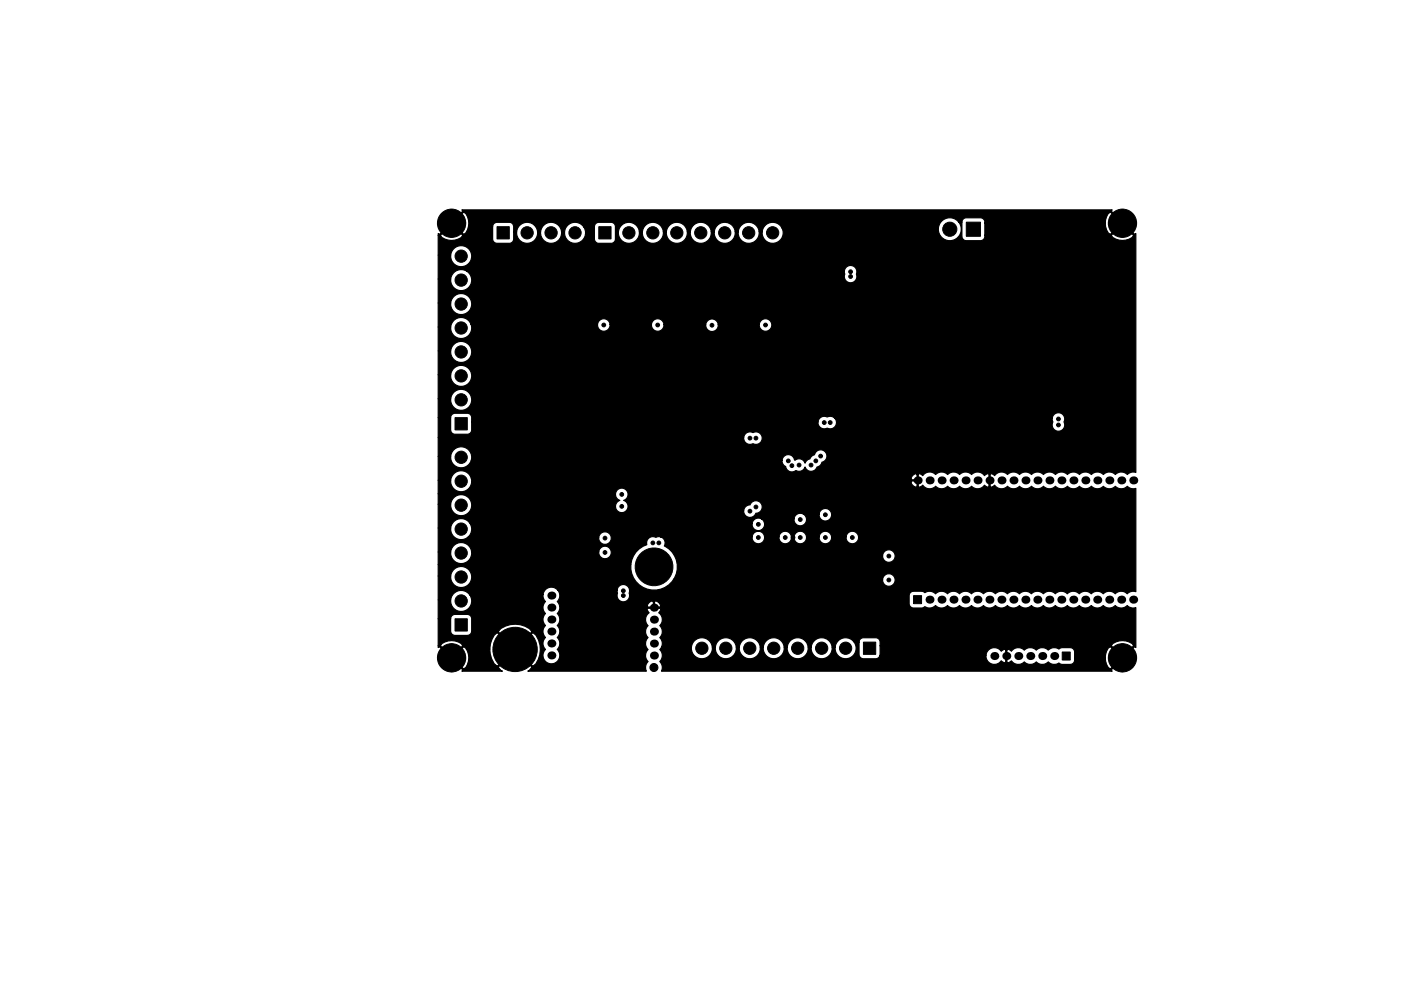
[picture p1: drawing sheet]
<svg xmlns="http://www.w3.org/2000/svg" width="297mm" height="210mm" viewBox="0 0 297 210" stroke-linecap="round" stroke-linejoin="round" font-family="sans-serif">
<g fill="#000">
<circle cx="194.6" cy="101.9" r=".85"/>
<circle cx="197.1" cy="101.9" r=".85"/>
<circle cx="199.6" cy="101.9" r=".85"/>
<circle cx="202.2" cy="101.9" r=".85"/>
<circle cx="204.7" cy="101.9" r=".85"/>
<circle cx="207.3" cy="101.9" r=".85"/>
<circle cx="209.8" cy="101.9" r=".85"/>
<circle cx="212.3" cy="101.9" r=".85"/>
<circle cx="214.9" cy="101.9" r=".85"/>
<circle cx="217.4" cy="101.9" r=".85"/>
<circle cx="220" cy="101.9" r=".85"/>
<circle cx="222.5" cy="101.9" r=".85"/>
<circle cx="225" cy="101.9" r=".85"/>
<circle cx="227.6" cy="101.9" r=".85"/>
<circle cx="230.1" cy="101.9" r=".85"/>
<circle cx="232.7" cy="101.9" r=".85"/>
<circle cx="235.2" cy="101.9" r=".85"/>
<circle cx="237.7" cy="101.9" r=".85"/>
<circle cx="240.3" cy="101.9" r=".85"/>
<circle cx="116.9" cy="131.4" r=".85"/>
<circle cx="116.9" cy="136.5" r=".85"/>
<circle cx="116.9" cy="139.1" r=".85"/>
<circle cx="116.9" cy="126.4" r=".85"/>
<circle cx="116.9" cy="128.9" r=".85"/>
<circle cx="116.9" cy="134" r=".85"/>
<circle cx="138.6" cy="131.5" r=".85"/>
<circle cx="138.6" cy="134" r=".85"/>
<circle cx="138.6" cy="128.9" r=".85"/>
<circle cx="138.6" cy="136.5" r=".85"/>
<circle cx="138.6" cy="139.1" r=".85"/>
<circle cx="197.1" cy="127.2" r=".85"/>
<circle cx="199.6" cy="127.2" r=".85"/>
<circle cx="202.2" cy="127.2" r=".85"/>
<circle cx="204.7" cy="127.2" r=".85"/>
<circle cx="207.2" cy="127.2" r=".85"/>
<circle cx="209.8" cy="127.2" r=".85"/>
<circle cx="210.8" cy="139.2" r=".85"/>
<circle cx="212.3" cy="127.2" r=".85"/>
<circle cx="213.4" cy="139.2" r=".85"/>
<circle cx="214.9" cy="127.2" r=".85"/>
<circle cx="215.9" cy="139.2" r=".85"/>
<circle cx="217.4" cy="127.2" r=".85"/>
<circle cx="218.4" cy="139.2" r=".85"/>
<circle cx="219.9" cy="127.2" r=".85"/>
<circle cx="221" cy="139.2" r=".85"/>
<circle cx="222.5" cy="127.2" r=".85"/>
<circle cx="223.5" cy="139.2" r=".85"/>
<circle cx="225" cy="127.2" r=".85"/>
<circle cx="227.6" cy="127.2" r=".85"/>
<circle cx="230.1" cy="127.2" r=".85"/>
<circle cx="232.6" cy="127.2" r=".85"/>
<circle cx="235.2" cy="127.2" r=".85"/>
<circle cx="237.7" cy="127.2" r=".85"/>
<circle cx="240.3" cy="127.2" r=".85"/>
</g>
<g fill="#000" stroke="#000" stroke-width=".21">
<path d="M105.4 48.1h2.6v2.6h-2.6zM127 48.1h2.6v2.6h-2.6zM204.9 47.1h3v3h-3zM96.5 88.6h2.6v2.6h-2.6zM96.5 131.3h2.6v2.6h-2.6zM183.1 136.2h2.6v2.6h-2.6zM193.7 126.4h1.7v1.7h-1.7zM225.2 138.3h1.7v1.7h-1.7z"/>
<circle cx="93.2" cy="47.4" r=".4"/>
<circle cx="94" cy="45.6" r=".4"/>
<circle cx="94" cy="49.1" r=".4"/>
<circle cx="95.7" cy="47.4" r="3"/>
<circle cx="95.7" cy="44.8" r=".4"/>
<circle cx="95.7" cy="49.9" r=".4"/>
<circle cx="97.5" cy="45.6" r=".4"/>
<circle cx="97.5" cy="49.1" r=".4"/>
<circle cx="97.8" cy="59.4" r="1.3"/>
<circle cx="97.8" cy="54.4" r="1.3"/>
<circle cx="98.3" cy="47.4" r=".4"/>
<circle cx="111.8" cy="49.4" r="1.3"/>
<circle cx="116.8" cy="49.4" r="1.3"/>
<circle cx="121.9" cy="49.4" r="1.3"/>
<circle cx="133.3" cy="49.4" r="1.3"/>
<circle cx="138.4" cy="49.4" r="1.3"/>
<circle cx="143.5" cy="49.4" r="1.3"/>
<circle cx="148.6" cy="49.4" r="1.3"/>
<circle cx="153.7" cy="49.4" r="1.3"/>
<circle cx="158.7" cy="49.4" r="1.3"/>
<circle cx="163.8" cy="49.4" r="1.3"/>
<circle cx="180.3" cy="58.7" r=".4"/>
<circle cx="180.3" cy="57.7" r=".4"/>
<circle cx="195.6" cy="58.5" r=".4"/>
<circle cx="196.6" cy="58.5" r=".4"/>
<circle cx="197.6" cy="58.5" r=".4"/>
<circle cx="198.6" cy="58.5" r=".4"/>
<circle cx="199.6" cy="58.5" r=".4"/>
<circle cx="200.7" cy="58.5" r=".4"/>
<circle cx="201.4" cy="48.6" r="1.5"/>
<circle cx="201.7" cy="58.5" r=".4"/>
<circle cx="202.7" cy="58.5" r=".4"/>
<circle cx="203.7" cy="58.5" r=".4"/>
<circle cx="204.7" cy="58.5" r=".4"/>
<circle cx="205.7" cy="58.5" r=".4"/>
<circle cx="206.8" cy="58.5" r=".4"/>
<circle cx="207.8" cy="58.5" r=".4"/>
<circle cx="208.8" cy="58.5" r=".4"/>
<circle cx="209.8" cy="58.5" r=".4"/>
<circle cx="210.8" cy="58.5" r=".4"/>
<circle cx="211.8" cy="58.5" r=".4"/>
<circle cx="235.4" cy="47.4" r=".4"/>
<circle cx="236.2" cy="45.6" r=".4"/>
<circle cx="236.2" cy="49.1" r=".4"/>
<circle cx="238" cy="47.4" r="3"/>
<circle cx="238" cy="49.9" r=".4"/>
<circle cx="238" cy="44.8" r=".4"/>
<circle cx="239.8" cy="45.6" r=".4"/>
<circle cx="239.8" cy="49.1" r=".4"/>
<circle cx="240.5" cy="47.4" r=".4"/>
<circle cx="97.8" cy="79.8" r="1.3"/>
<circle cx="97.8" cy="74.7" r="1.3"/>
<circle cx="97.8" cy="69.6" r="1.3"/>
<circle cx="97.8" cy="64.5" r="1.3"/>
<circle cx="108" cy="66.5" r=".4"/>
<circle cx="115.3" cy="66.5" r=".4"/>
<circle cx="128" cy="69" r=".4"/>
<circle cx="139.4" cy="69" r=".4"/>
<circle cx="151" cy="69" r=".4"/>
<circle cx="162.3" cy="69" r=".4"/>
<circle cx="97.8" cy="84.8" r="1.3"/>
<circle cx="97.8" cy="97" r="1.3"/>
<circle cx="124.3" cy="94.6" r=".4"/>
<circle cx="124.3" cy="97.9" r=".4"/>
<circle cx="128.5" cy="81.1" r=".4"/>
<circle cx="139.9" cy="81.1" r=".4"/>
<circle cx="151.4" cy="81.1" r=".4"/>
<circle cx="159" cy="93" r=".4"/>
<circle cx="160.3" cy="93" r=".4"/>
<circle cx="162.8" cy="81.1" r=".4"/>
<circle cx="167.1" cy="97.8" r=".4"/>
<circle cx="167.9" cy="98.8" r=".4"/>
<circle cx="169.4" cy="98.7" r=".4"/>
<circle cx="172" cy="98.7" r=".4"/>
<circle cx="173" cy="97.8" r=".4"/>
<circle cx="174" cy="96.8" r=".4"/>
<circle cx="174.8" cy="89.7" r=".4"/>
<circle cx="176" cy="89.7" r=".4"/>
<circle cx="224.4" cy="88.9" r=".4"/>
<circle cx="224.4" cy="90.2" r=".4"/>
<circle cx="97.8" cy="117.3" r="1.3"/>
<circle cx="97.8" cy="102.1" r="1.3"/>
<circle cx="97.8" cy="112.3" r="1.3"/>
<circle cx="97.8" cy="107.2" r="1.3"/>
<circle cx="114.8" cy="104.9" r=".4"/>
<circle cx="124.3" cy="116.1" r=".4"/>
<circle cx="124.3" cy="101" r=".4"/>
<circle cx="124.3" cy="110" r=".4"/>
<circle cx="124.3" cy="113" r=".4"/>
<circle cx="124.3" cy="106.9" r=".4"/>
<circle cx="124.3" cy="104" r=".4"/>
<circle cx="128.3" cy="117.2" r=".4"/>
<circle cx="128.3" cy="114.2" r=".4"/>
<circle cx="131.8" cy="107.4" r=".4"/>
<circle cx="131.8" cy="104.9" r=".4"/>
<circle cx="138.4" cy="115.2" r=".4"/>
<circle cx="139.7" cy="115.2" r=".4"/>
<circle cx="159" cy="108.5" r=".4"/>
<circle cx="160.3" cy="107.6" r=".4"/>
<circle cx="160.8" cy="114" r=".4"/>
<circle cx="160.8" cy="111.2" r=".4"/>
<circle cx="166.5" cy="114" r=".4"/>
<circle cx="168.1" cy="114" r=".4"/>
<circle cx="169.7" cy="114" r=".4"/>
<circle cx="169.7" cy="110.2" r=".4"/>
<circle cx="175" cy="109.2" r=".4"/>
<circle cx="175" cy="114" r=".4"/>
<circle cx="180.7" cy="114" r=".4"/>
<circle cx="182.9" cy="114" r=".4"/>
<circle cx="188.5" cy="118" r=".4"/>
<circle cx="93.2" cy="139.6" r=".4"/>
<circle cx="94" cy="137.8" r=".4"/>
<circle cx="95.7" cy="139.6" r="3"/>
<circle cx="95.7" cy="137" r=".4"/>
<circle cx="97.5" cy="137.8" r=".4"/>
<circle cx="97.8" cy="122.4" r="1.3"/>
<circle cx="97.8" cy="127.5" r="1.3"/>
<circle cx="98.3" cy="139.6" r=".4"/>
<circle cx="109.2" cy="137.8" r="4.7"/>
<circle cx="132.2" cy="125.3" r=".4"/>
<circle cx="132.2" cy="126.4" r=".4"/>
<circle cx="138.7" cy="120.3" r="4"/>
<circle cx="148.8" cy="137.5" r="1.3"/>
<circle cx="153.9" cy="137.5" r="1.3"/>
<circle cx="158.6" cy="126.1" r=".4"/>
<circle cx="159" cy="137.5" r="1.3"/>
<circle cx="164" cy="137.5" r="1.3"/>
<circle cx="169.1" cy="137.5" r="1.3"/>
<circle cx="173" cy="126.1" r=".4"/>
<circle cx="174.2" cy="137.5" r="1.3"/>
<circle cx="179.3" cy="137.5" r="1.3"/>
<circle cx="188.5" cy="123.1" r=".4"/>
<circle cx="197.1" cy="135.6" r=".4"/>
<circle cx="235.4" cy="139.6" r=".4"/>
<circle cx="236.2" cy="137.8" r=".4"/>
<circle cx="238" cy="139.6" r="3"/>
<circle cx="238" cy="137" r=".4"/>
<circle cx="239.8" cy="137.8" r=".4"/>
<circle cx="240.5" cy="139.6" r=".4"/>
<circle cx="94" cy="141.3" r=".4"/>
<circle cx="95.7" cy="142.1" r=".4"/>
<circle cx="97.5" cy="141.3" r=".4"/>
<circle cx="138.6" cy="141.6" r=".85"/>
<circle cx="236.2" cy="141.3" r=".4"/>
<circle cx="238" cy="142.1" r=".4"/>
<circle cx="239.8" cy="141.3" r=".4"/>
</g>
<path d="M92.9 49.5l.3 .2 2.4-2.3h.3l2.4 2.3 .5-.3 .5-1.3h5.1v2.6l.3 .7 .7 .2h2.6a.93 .93 0 0 0 .9-.9v-1.5h.6a2.24 2.24 0 0 0 2.3 2.4 2.24 2.24 0 0 0 2.2-2.4h.6v.4a2.24 2.24 0 0 0 2.5 2 2.24 2.24 0 0 0 2-2.4h.6v.4a2.23 2.23 0 0 0 3 1.9 2.23 2.23 0 0 0 1-3.4h2.3v2.6a.93 .93 0 0 0 1 .9h2.9l.6-.7v-1.7h.6v.4a2.24 2.24 0 0 0 2.5 2 2.24 2.24 0 0 0 2-2.4h.6v.4a2.24 2.24 0 0 0 2.4 2 2.24 2.24 0 0 0 2-2.4h.7v.4a2.24 2.24 0 0 0 2.4 2 2.24 2.24 0 0 0 2-2.4h.7v.4a2.24 2.24 0 0 0 2.4 2 2.24 2.24 0 0 0 2-2.4h.6v.4a2.24 2.24 0 0 0 2.5 2 2.24 2.24 0 0 0 2-2.4h.6v.4a2.24 2.24 0 0 0 2.5 2 2.24 2.24 0 0 0 2-2.4h.6v.4a2.24 2.24 0 0 0 2.8 1.9 2.24 2.24 0 0 0 1.4-3.1h33.1v.5a2.44 2.44 0 0 0 3.4 2 2.44 2.44 0 0 0 1-3.8h.6v3a.93 .93 0 0 0 1 1l3.2-.1a.97 .97 0 0 0 .7-1.1h26.8l.3 .5a3.3 3.3 0 0 0 4.5-.5l-2.4-2.4-2.4 2.4h-26.8v-2.6h25.5l.1 .8a1.91 1.91 0 0 0 1 1.6l2.4-2.3-2.4-2.4a2.73 2.73 0 0 0-1.1 2.3h-25.5v-.2a.93 .93 0 0 0-.9-.9h-3.2l-.5 .3-.3 .6h-.6a2.43 2.43 0 0 0-2.6-.8 2.43 2.43 0 0 0-1.8 2.1l-33.1-.1a2.24 2.24 0 0 0-2.4-1.1 2.24 2.24 0 0 0-1.8 2h-.6l-.1-.5a2.24 2.24 0 0 0-2.4-1.5 2.24 2.24 0 0 0-2 2h-.6l-.1-.5a2.24 2.24 0 0 0-2.4-1.5 2.24 2.24 0 0 0-2 2h-.6l-.1-.5a2.24 2.24 0 0 0-2.3-1.5 2.24 2.24 0 0 0-2 2h-.7l-.1-.5a2.24 2.24 0 0 0-2.3-1.5 2.24 2.24 0 0 0-2 2h-.7v-.5a2.24 2.24 0 0 0-2.4-1.5 2.24 2.24 0 0 0-2 2h-.6l-.1-.5a2.24 2.24 0 0 0-2.4-1.5 2.24 2.24 0 0 0-2 2h-.6v-1.1a.93 .93 0 0 0-.9-.9h-2.8l-.6 .4-.2 .5h-2.3a2.23 2.23 0 0 0-2.4-.9 2.23 2.23 0 0 0-1.6 2h-.6l-.1-.5a2.24 2.24 0 0 0-2.4-1.5 2.24 2.24 0 0 0-2 2h-.6l-.1-.5a2.24 2.24 0 0 0-2.4-1.5 2.24 2.24 0 0 0-2 2h-.6v-1.1a.93 .93 0 0 0-.9-.9h-2.8l-.6 .4-.2 .5h-5.1l.1-.7a2.76 2.76 0 0 0-1.1-2.4l-2.4 2.4h-.3l2.5-2.6-.2-.3h137.9l-.2 .3 2.4 2.4 2.5 2.5 .3-.2v50.7l-.7-.1-.7 .2-.4 .4-.1-.2a1.77 1.77 0 0 0-2.4 .2 1.76 1.76 0 0 0-2.6 0 1.76 1.76 0 0 0-2.5 0 1.76 1.76 0 0 0-2.5 0 1.76 1.76 0 0 0-2.6 0 1.76 1.76 0 0 0-2.5 0 1.76 1.76 0 0 0-2.6 0 1.76 1.76 0 0 0-2.5 0 1.76 1.76 0 0 0-2.5 0 1.76 1.76 0 0 0-2.6 0 1.76 1.76 0 0 0-2.7 .2l-.6-.4-.4 .1v2.6a.7 .7 0 0 0 1-.3 1.76 1.76 0 0 0 2.7 .3 1.76 1.76 0 0 0 2.6 0 1.76 1.76 0 0 0 2.5 0 1.76 1.76 0 0 0 2.5 0 1.76 1.76 0 0 0 2.6 0 1.76 1.76 0 0 0 2.5 0 1.76 1.76 0 0 0 2.6 0 1.76 1.76 0 0 0 2.5 0 1.76 1.76 0 0 0 2.5 0 1.76 1.76 0 0 0 2.6 0 1.76 1.76 0 0 0 2.5 0l.8 .4h1v21.9l-.7-.1-.7 .2-.4 .4-.1-.2a1.77 1.77 0 0 0-2.5 .2 1.76 1.76 0 0 0-2.5 0 1.76 1.76 0 0 0-2.5 0 1.76 1.76 0 0 0-2.6 0 1.76 1.76 0 0 0-2.5 0 1.76 1.76 0 0 0-2.6 0 1.76 1.76 0 0 0-2.5 0 1.76 1.76 0 0 0-2.5 0 1.76 1.76 0 0 0-2.6 0 1.76 1.76 0 0 0-2.5 0 1.76 1.76 0 0 0-2.6 0 1.76 1.76 0 0 0-2.5 0 1.76 1.76 0 0 0-2.5 0 1.76 1.76 0 0 0-2.6 0 1.76 1.76 0 0 0-2.5 0 1.76 1.76 0 0 0-2.6 0 1.86 1.86 0 0 0-2.3-.3l-.6-.3h-1.7l-.5 .2-.4 .6v1.9a.93 .93 0 0 0 .9 .9h1.9l.5-.3a1.75 1.75 0 0 0 2.2-.2 1.76 1.76 0 0 0 2.6 0 1.76 1.76 0 0 0 2.5 0 1.76 1.76 0 0 0 2.6 0 1.76 1.76 0 0 0 2.5 0 1.76 1.76 0 0 0 2.5 0 1.76 1.76 0 0 0 2.6 0 1.76 1.76 0 0 0 2.5 0 1.76 1.76 0 0 0 2.6 0 1.76 1.76 0 0 0 2.5 0 1.76 1.76 0 0 0 2.5 0 1.76 1.76 0 0 0 2.6 0 1.76 1.76 0 0 0 2.5 0 1.76 1.76 0 0 0 2.6 0 1.76 1.76 0 0 0 2.5 0 1.76 1.76 0 0 0 2.5 0 1.76 1.76 0 0 0 2.6 0l.7 .4h1.1v8.5l-.3-.2-2.5 2.5-2.4 2.4 .2 .3h-95.6l.2-1-.2-.6-.3-.4 .1-.2a1.77 1.77 0 0 0-.1-2.4l.3-.5h6.4a2.24 2.24 0 0 0 2.2 2.5 2.24 2.24 0 0 0 2.2-2.5h.7v.5a2.24 2.24 0 0 0 2.4 2 2.24 2.24 0 0 0 2-2.5h.6v.5a2.24 2.24 0 0 0 2.5 2 2.24 2.24 0 0 0 2-2.5h.6v.5a2.24 2.24 0 0 0 2.5 2 2.24 2.24 0 0 0 2-2.5h.6v.5a2.24 2.24 0 0 0 2.4 2 2.24 2.24 0 0 0 2.1-2.5h.6v.5a2.24 2.24 0 0 0 2.4 2 2.24 2.24 0 0 0 2-2.5h.7v.5a2.23 2.23 0 0 0 3 1.8 2.23 2.23 0 0 0 1-3.4h1v2.6a.93 .93 0 0 0 1 1l2.7-.1 .5-.2 .3-.5h22.4a1.78 1.78 0 0 0 1.2 1.9 1.78 1.78 0 0 0 2.1-.7l.6 .4 .3-.1v-2.6h.3v2.6a.7 .7 0 0 0 .9-.3 1.76 1.76 0 0 0 2.8 .2 1.76 1.76 0 0 0 2.5 0 1.76 1.76 0 0 0 2.5 0 1.86 1.86 0 0 0 2.4 .3l.4 .2h2.1a1.08 1.08 0 0 0 .7-1.3h6.5l.1 .7a1.91 1.91 0 0 0 1 1.6l2.4-2.3-2.4-2.4a2.73 2.73 0 0 0-1.1 2.4h-6.5v-1.3a.93 .93 0 0 0-.9-.9h-1.9l-.5 .3a1.75 1.75 0 0 0-2.3 .2 1.76 1.76 0 0 0-2.5 0 1.76 1.76 0 0 0-2.5 0 1.76 1.76 0 0 0-2.8 .3l-.7-.5-.5 .2a.7 .7 0 0 0-.9 .3 1.78 1.78 0 0 0-1.9-.7 1.78 1.78 0 0 0-1.4 1.5h-22.4v-2h49l2.4 2.4 2.4-2.4a3.3 3.3 0 0 0-4.4-.5l-.4 .5h-49v-.8a.93 .93 0 0 0-.9-.9h-2.8l-.6 .4-.2 .5h-1a2.23 2.23 0 0 0-2.4-.8 2.23 2.23 0 0 0-1.6 1.9h-.7l-.1-.4a2.24 2.24 0 0 0-2.3-1.6 2.24 2.24 0 0 0-2 2h-.6l-.1-.4a2.24 2.24 0 0 0-2.4-1.6 2.24 2.24 0 0 0-2 2h-.6l-.1-.4a2.24 2.24 0 0 0-2.4-1.6 2.24 2.24 0 0 0-2 2h-.6l-.1-.4a2.24 2.24 0 0 0-2.4-1.6 2.24 2.24 0 0 0-2 2h-.6l-.1-.4a2.24 2.24 0 0 0-2.3-1.6 2.24 2.24 0 0 0-2 2h-.7l-.1-.4a2.24 2.24 0 0 0-2.3-1.6 2.24 2.24 0 0 0-2 2h-6.4l.2-.9-.2-.7-.3-.4a1.76 1.76 0 0 0 0-2.6 1.76 1.76 0 0 0-.2-2.7l.3-.6v-.3h-2.7a.7 .7 0 0 0 .3 .9 1.76 1.76 0 0 0-.2 2.7 1.76 1.76 0 0 0 0 2.6 1.76 1.76 0 0 0 0 2.5 1.76 1.76 0 0 0 0 2.6l-.3 .4-.2 .6 .1 1h-25.1l.9-.8-3.6-3.6-3.6 3.6 .9 .8h-8.6l.2-.3-2.5-2.5h.3l2.4 2.3 .5-.3a3.6 3.6 0 0 0 .1-3.9h4.9l.1 1.1a3.5 3.5 0 0 0 1.5 2.6l3.6-3.6h.4l3.6 3.6 .6-.6a5 5 0 0 0-.6-6.6l-3.6 3.6h-.4l-3.6-3.6-.6 .5-.5 1-.5 2h-4.9l-.6-.5-2.4 2.4h-.3l-2.4-2.4-.3 .2v-.4h.5l2.3 2.4 2.4-2.4-.3-.5a3.3 3.3 0 0 0-4.4 .5h-.5v-5.7h2.6v2.6a.93 .93 0 0 0 1 .9h2.8l.4-.3 .3-.5h5.6l3.6 3.6 3.6-3.6a5 5 0 0 0-6.5-.7l-.7 .7h-5.6v-2.7l-.3-.7-.6-.2h-2.6a.93 .93 0 0 0-1 .9h-2.6v-4h2.7v.4a2.23 2.23 0 0 0 3 1.9 2.23 2.23 0 0 0 1-3.4h15.5l.1 .7 .5 .7a1.76 1.76 0 0 0 0 2.6 1.76 1.76 0 0 0 0 2.5 1.76 1.76 0 0 0 0 2.5 1.76 1.76 0 0 0 0 2.6 1.78 1.78 0 0 0-.1 2.5 1.78 1.78 0 0 0 2.6 0 1.78 1.78 0 0 0-.1-2.5 1.76 1.76 0 0 0 0-2.6 1.76 1.76 0 0 0 0-2.5 1.76 1.76 0 0 0 0-2.5l.5-.8v-.8h18.6l.1 .2h1.2v-1.2h.3v1.2h1.2l.1-.2a1.22 1.22 0 0 0-1.6-1 1.12 1.12 0 0 0-1.3 1h-18.6l-.5-1 .2-.1a1.78 1.78 0 0 0 0-2.3h12.5l.1 .7a1.36 1.36 0 0 0 1.4 1.8 1.36 1.36 0 0 0 1.1-2 1.33 1.33 0 0 0-1-1.7 1.33 1.33 0 0 0-1.6 1.2h-12.5l-.3-.2a1.79 1.79 0 0 0-2.9 1.2l-15.6-.1a2.24 2.24 0 0 0-2.4-.7 2.24 2.24 0 0 0-1.5 1.9h-2.7v-5.1h2.7v.4a2.24 2.24 0 0 0 3.4 1.7 2.24 2.24 0 0 0 0-3.8 2.24 2.24 0 0 0-3.4 1.7h-2.7v-2.4h40.8v.9a4.9 4.9 0 0 0 3.8 4.4 4.9 4.9 0 0 0 5.3-2.2h44.3v.3a1.33 1.33 0 0 0 2.1 1 1.33 1.33 0 0 0 0-2.3 1.33 1.33 0 0 0-2.1 1h-44.3l.2-.3a4.9 4.9 0 0 0 0-4.8h44.1v.3a1.33 1.33 0 0 0 2.1 1 1.33 1.33 0 0 0 0-2.3 1.33 1.33 0 0 0-2.1 1h-44.1l-1.2-1.4-.9-.6a1.33 1.33 0 0 0-.8-1.9h19.4v.3a1.33 1.33 0 0 0 1.4 1.2 1.33 1.33 0 0 0 1.2-1.5h3.1v.3a1.33 1.33 0 0 0 1.4 1.2 1.33 1.33 0 0 0 1.2-1.5h.5v.3a1.33 1.33 0 0 0 1.5 1.2 1.33 1.33 0 0 0 1.2-1.5h2.7v.3a1.33 1.33 0 0 0 1.4 1.2 1.33 1.33 0 0 0 1.2-1.5h3.1v.3a1.33 1.33 0 0 0 2 1 1.33 1.33 0 0 0 0-2.3 1.33 1.33 0 0 0-2 1h-3.1v-.2a1.33 1.33 0 0 0-1.4-1 1.33 1.33 0 0 0-1.2 1.2h-2.7l-.1-.2a1.33 1.33 0 0 0-1.4-1 1.33 1.33 0 0 0-1.2 1.2h-.5v-.2a1.33 1.33 0 0 0-1.4-1 1.33 1.33 0 0 0-1.2 1.2h-3.1v-.2a1.33 1.33 0 0 0-1.4-1 1.33 1.33 0 0 0-1.2 1.2h-19.9l-.5 .1a1.34 1.34 0 0 0-1.5 .1 1.34 1.34 0 0 0-.5 1.5 4.9 4.9 0 0 0-3.4 4.2h-40.8v-2.7h2.7v.5a2.24 2.24 0 0 0 2.4 2 2.24 2.24 0 0 0 2-2.5h26.9v.2a1.33 1.33 0 0 0 2.1 1 1.33 1.33 0 0 0 0-2.2 1.33 1.33 0 0 0-2.1 1h-26.9l-.1-.4a2.24 2.24 0 0 0-2.3-1.6 2.24 2.24 0 0 0-2 2h-2.7v-5.1h2.7v.5a2.23 2.23 0 0 0 3.5 1.5h27.8v.3a1.33 1.33 0 0 0 2.1 1 1.33 1.33 0 0 0 0-2.3 1.33 1.33 0 0 0-2.1 1h-27.7a2.22 2.22 0 0 0 .5-2.9h59.8v.3a1.33 1.33 0 0 0 2 1 1.33 1.33 0 0 0 0-2.3h6.8v.3a1.33 1.33 0 0 0 2.1 1 1.33 1.33 0 0 0-.1-2.3h3.4v.2a1.33 1.33 0 0 0 2 1 1.33 1.33 0 0 0 0-2.2 1.33 1.33 0 0 0-2 1h-3.4a1.33 1.33 0 0 0-2 1h-6.9a1.33 1.33 0 0 0-1.9 1h-59.8l-.2-.3a2.24 2.24 0 0 0-2.4-.7 2.24 2.24 0 0 0-1.5 1.9h-2.7v-5h2.7v.4a2.24 2.24 0 0 0 3.4 1.7 2.24 2.24 0 0 0 0-3.8 2.24 2.24 0 0 0-3.4 1.7h-2.7v-2.2h37.6l.1 .7 .8 .7a1.33 1.33 0 0 0-.7 2 1.33 1.33 0 0 0 2.1 .1h24.9v.3a1.33 1.33 0 0 0 1.1 1.2 1.33 1.33 0 0 0 1.5-.9 1.33 1.33 0 0 0 1.1-2.1 1.33 1.33 0 0 0-2.4 .3 1.32 1.32 0 0 0-1.3 1.2h-24.8a1.33 1.33 0 0 0-.7-2.1 1.33 1.33 0 0 0 .5-2.3 1.33 1.33 0 0 0-2.2 .9h-37.6v-2.9h2.7v.4a2.24 2.24 0 0 0 2.2 2 2.24 2.24 0 0 0 2.2-2h93.1l.5 .7a.67 .67 0 0 0 .8 .2v-1.1h-1.2l-.1 .2h-93.1l-.1-.7h93.2l.1 .2h1.2v-1.2h.3v2.6a.7 .7 0 0 0 .9-.3 1.76 1.76 0 0 0 2.8 .3 1.76 1.76 0 0 0 2.5 0 1.76 1.76 0 0 0 2.6 0 1.76 1.76 0 0 0 2.5 0 1.76 1.76 0 0 0 2.7-.3l.6 .4 .4-.1v-2.6a.7 .7 0 0 0-1 .3 1.76 1.76 0 0 0-2.7-.2 1.76 1.76 0 0 0-2.5 0 1.76 1.76 0 0 0-2.6 0 1.76 1.76 0 0 0-2.5 0 1.76 1.76 0 0 0-2.8 .2l-.7-.4-.5 .1a1.08 1.08 0 0 0-1.3 1h-93.2v-.1a2.24 2.24 0 0 0-2.3-1.6 2.24 2.24 0 0 0-2 2h-2.7v-5.1h2.7v.4a2.24 2.24 0 0 0 2 2.1 2.24 2.24 0 0 0 2.3-1.6h65.9l.2 .7 .6 .6a1.38 1.38 0 0 0 2.2 .8 1.33 1.33 0 0 0 1.9-.7 1.33 1.33 0 0 0 1.3 .9 1.33 1.33 0 0 0 1.2-.9 1.7 1.7 0 0 0 1.2-1.1 1.36 1.36 0 0 0 .4-2.3 1.36 1.36 0 0 0-2.2 .8l-.5 .3-.4 .6-.6 .2-.4 .7-.1-.3a1.4 1.4 0 0 0-2.1-.4 1.37 1.37 0 0 0-1.3-1.1 1.37 1.37 0 0 0-1.4 1.2h-65.9l.1-.5a2.24 2.24 0 0 0-2-2.4 2.24 2.24 0 0 0-2.4 2h-2.7v-4h64.8v.3a1.34 1.34 0 0 0 1.9 1 1.34 1.34 0 0 0 2-1.2 1.34 1.34 0 0 0-2-1.1 1.33 1.33 0 0 0-1.9 1h-64.8v-4.2h2.6v2.6a.93 .93 0 0 0 1 .9h2.6l.5-.1 .4-.6v-1.9h73.4v.3a1.34 1.34 0 0 0 2 1 1.33 1.33 0 0 0 1.7-.3 1.33 1.33 0 0 0-.1-1.7h46.1l.1 .7a1.34 1.34 0 0 0 1.2 2 1.34 1.34 0 0 0 1.2-2 1.33 1.33 0 0 0-.8-1.9 1.33 1.33 0 0 0-1.7 1.2h-46.1l-.1-.2a1.36 1.36 0 0 0-1.5-.1 1.33 1.33 0 0 0-2 1h-73.4v-.9a.93 .93 0 0 0-.9-.9h-2.8l-.6 .4-.2 .5h-2.6v-4h2.7a2.24 2.24 0 0 0 3 2.3 2.24 2.24 0 0 0 .7-3.7 2.24 2.24 0 0 0-3.7 1v.4h-2.7v-5.1h2.7a2.24 2.24 0 0 0 3 2.3 2.24 2.24 0 0 0 .7-3.7 2.24 2.24 0 0 0-3.7 1v.4h-2.7v-5h2.7a2.24 2.24 0 0 0 3 2.3 2.24 2.24 0 0 0 .7-3.8 2.24 2.24 0 0 0-3.7 1v.5h-2.7v-5.1h2.7a2.23 2.23 0 0 0 2.5 2.4 2.23 2.23 0 0 0 1.8-3h26.8v.3a1.33 1.33 0 0 0 1.4 1.2 1.33 1.33 0 0 0 1.2-1.5h8.8v.3a1.33 1.33 0 0 0 1.5 1.2 1.33 1.33 0 0 0 1.2-1.4h8.8v.2a1.33 1.33 0 0 0 1.5 1.2 1.33 1.33 0 0 0 1.2-1.5h8.7v.3a1.33 1.33 0 0 0 2 1 1.33 1.33 0 0 0 0-2.3 1.33 1.33 0 0 0-2 1h-8.7l-.1-.2a1.33 1.33 0 0 0-1.4-.9 1.33 1.33 0 0 0-1.2 1.2l-8.8-.1a1.33 1.33 0 0 0-1.4-1.2 1.33 1.33 0 0 0-1.3 1.2h-8.8v-.2a1.33 1.33 0 0 0-1.4-1 1.33 1.33 0 0 0-1.2 1.2h-26.8l-.1-.3a2.24 2.24 0 0 0-2.5-1.1 2.24 2.24 0 0 0-1.7 2h-2.7v-5.1h2.7v.4a2.24 2.24 0 0 0 3.4 1.7 2.24 2.24 0 0 0 0-3.8 2.24 2.24 0 0 0-3.4 1.7h-2.7v-5.1h2.7v.4a2.23 2.23 0 0 0 3.4 1.7 2.23 2.23 0 0 0-.1-3.8h80.1l.1 .7a1.36 1.36 0 0 0 1.4 1.8 1.36 1.36 0 0 0 1.1-2 1.33 1.33 0 0 0-1-1.7 1.33 1.33 0 0 0-1.6 1.2h-80.2a2.24 2.24 0 0 0-3.2 1.7h-2.7v-5.1h2.7v.5a2.24 2.24 0 0 0 3.4 1.7 2.24 2.24 0 0 0 0-3.9 2.24 2.24 0 0 0-3.4 1.7h-2.7v-4.2h.5l.3 .5a3.3 3.3 0 0 0 4.4-.5l-2.4-2.4-2.3 2.4h-.5z" fill="#000" stroke="#000" stroke-width=".25"/>
</svg>
